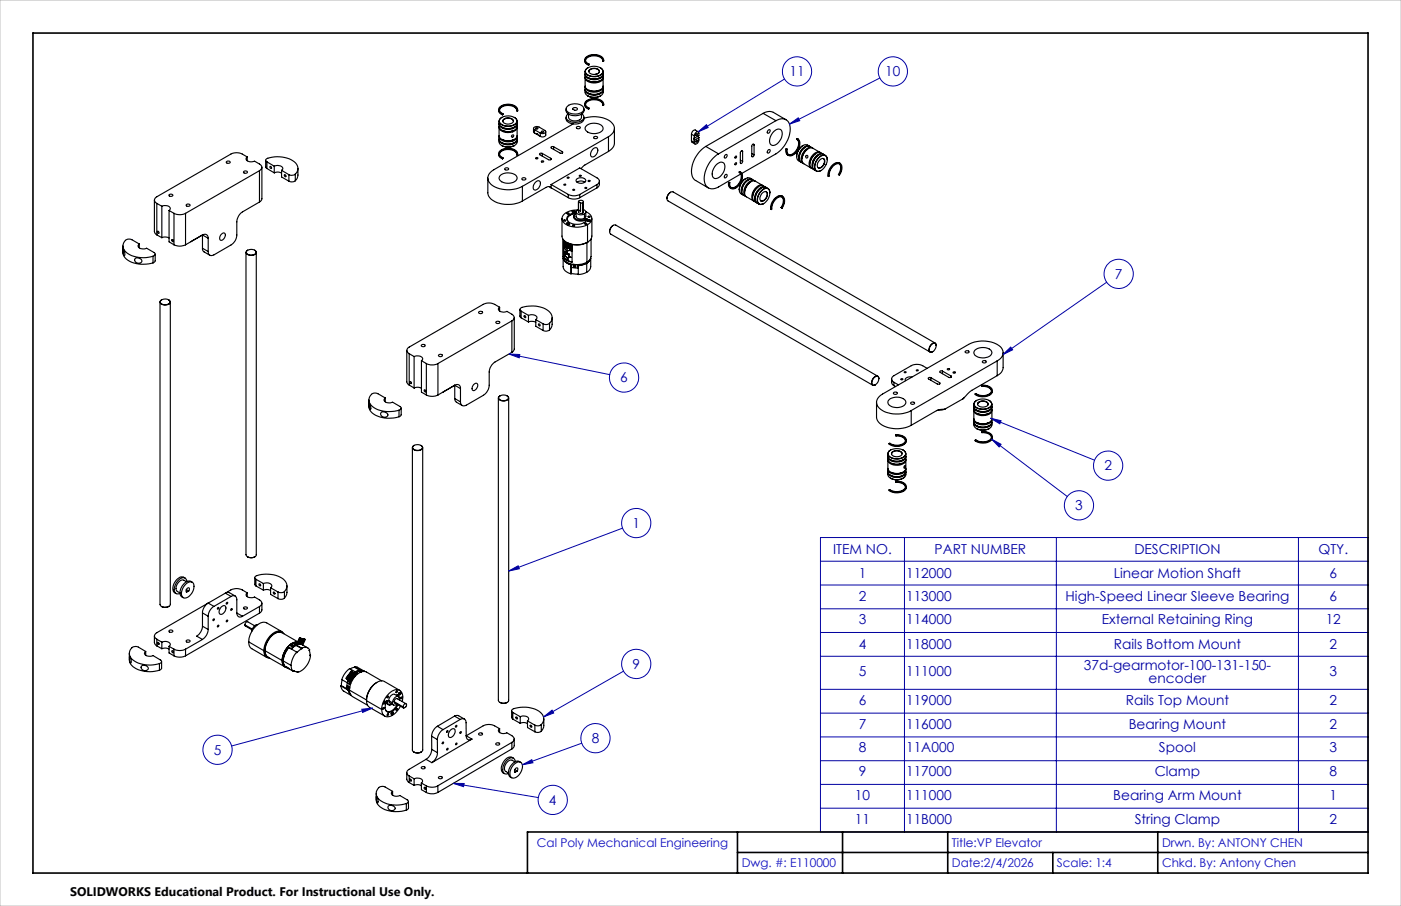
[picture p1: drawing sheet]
<svg xmlns="http://www.w3.org/2000/svg" width="432mm" height="279mm" viewBox="0 0 432 279" stroke-linecap="round" stroke-linejoin="round" font-family="sans-serif">
<defs><g id="words">
<g font-size="4.2" fill="#0000a0">
<text x="243.3" y="23.5">11</text>
<text x="272.9" y="23.5">10</text>
<text x="343.6" y="85.9">7</text>
<text x="191.2" y="117.9">6</text>
<text x="340.4" y="145.1">2</text>
<text x="331.4" y="157.3">3</text>
<text x="194.9" y="162.8">1</text>
<text x="256.8" y="170.9">ITEM NO.</text>
<text x="288.1" y="170.9">PART NUMBER</text>
<text x="349.6" y="170.9">DESCRIPTION</text>
<text x="406.3" y="170.9">QTY.</text>
<text x="264.7" y="178.3">1</text>
<text x="279.3" y="178.3">112000</text>
<text x="343.3" y="178.3">Linear Motion Shaft</text>
<text x="409.8" y="178.3">6</text>
<text x="264.7" y="185.2">2</text>
<text x="279.3" y="185.2">113000</text>
<text x="328.4" y="185.2">High-Speed Linear Sleeve Bearing</text>
<text x="409.8" y="185.2">6</text>
<text x="264.7" y="192.5">3</text>
<text x="279.3" y="192.5">114000</text>
<text x="339.6" y="192.5">External Retaining Ring</text>
<text x="408.6" y="192.5">12</text>
<text x="264.7" y="200.2">4</text>
<text x="279.3" y="200.2">118000</text>
<text x="343.3" y="200.2">Rails Bottom Mount</text>
<text x="409.8" y="200.2">2</text>
<text x="194.9" y="206.2">9</text>
<text x="264.7" y="208.6">5</text>
<text x="279.3" y="208.6">111000</text>
<text x="334" y="206.6">37d-gearmotor-100-131-150-</text>
<text x="409.8" y="208.6">3</text>
<text x="354" y="210.7">encoder</text>
<text x="264.7" y="217.4">6</text>
<text x="279.3" y="217.4">119000</text>
<text x="347" y="217.4">Rails Top Mount</text>
<text x="409.8" y="217.4">2</text>
<text x="264.7" y="224.7">7</text>
<text x="279.3" y="224.7">116000</text>
<text x="347.9" y="224.7">Bearing Mount</text>
<text x="409.8" y="224.7">2</text>
<text x="65.9" y="232.7">5</text>
<text x="182.4" y="229.1">8</text>
<text x="264.7" y="232">8</text>
<text x="279.3" y="232">11A000</text>
<text x="357.2" y="232">Spool</text>
<text x="409.8" y="232">3</text>
<text x="264.7" y="239.4">9</text>
<text x="279.3" y="239.4">117000</text>
<text x="355.9" y="239.4">Clamp</text>
<text x="409.8" y="239.4">8</text>
<text x="169.2" y="248.2">4</text>
<text x="263.5" y="246.7">10</text>
<text x="279.3" y="246.7">111000</text>
<text x="343.1" y="246.7">Bearing Arm Mount</text>
<text x="409.8" y="246.7">1</text>
<text x="263.5" y="254">11</text>
<text x="279.3" y="254">11B000</text>
<text x="349.8" y="254">String Clamp</text>
<text x="409.8" y="254">2</text>
</g>
<text font-size="3.8" x="21.6" y="276.3">SOLIDWORKS Educational Product. For Instructional Use Only.</text>
<g font-size="3.7" fill="#00f">
<text x="165.5" y="261.1">Cal Poly Mechanical Engineering</text>
<text x="293.4" y="261.1">Title:VP Elevator</text>
<text x="358.1" y="261.1">Drwn. By: ANTONY CHEN</text>
<text x="228.6" y="267.5">Dwg. #: E110000</text>
<text x="293.4" y="267.5">Date:2/4/2026</text>
<text x="325.8" y="267.5">Scale: 1:4</text>
<text x="358.1" y="267.5">Chkd. By: Antony Chen</text>
</g>
</g></defs>
<g fill="none" stroke="#000" stroke-width=".35">
<path d="M180.2 18.5l.2 .9 1 .7M180.4 18.6a3.2 3.2 0 0 1 5.4 0M181.4 19.9v.2M181.5 19.8l-.1 .3M181.5 19.8l-.1 .1M185.8 18.7a2.39 2.39 0 0 0-3.1-1.7 1.91 1.91 0 0 0-2.2 1.8l.4 .6 .6 .4M185.8 18.7v.2h.2M185.8 18.7h.2M186 18.7a2.53 2.53 0 0 0-3.1-1.9 2.13 2.13 0 0 0-2.6 2.1l1.1 1M186 18.7v.2M186.1 18.5l-.1 .4M153.7 33.8l.2 .9 1 .7"/>
<path d="M153.8 37.4a2.22 2.22 0 0 0 2.8 2.3 2.24 2.24 0 0 0 2.8-2.3M153.8 38.3a2.19 2.19 0 0 0 2.8 2.3 2.21 2.21 0 0 0 2.8-2.3M153.8 39.3v2.5a2.88 2.88 0 0 0 3.8 1.5l.8-.3 .8-.7 .2-3M153.8 38.2a2.7 2.7 0 0 0 3.8 1.6 1.84 1.84 0 0 0 1.8-1.6M153.8 39.1a2.21 2.21 0 0 0 2.8 1.8 2.24 2.24 0 0 0 2.7-1.8M154 33.9a3.1 3.1 0 0 1 4.4-1l.8 1M154.2 36.6a3.6 3.6 0 0 1 5 .3 2.09 2.09 0 0 1-2.7 2 2.21 2.21 0 0 1-2.6-1.8zM154.6 39.2a3.7 3.7 0 0 0 4 0M154.7 36.2a1.27 1.27 0 0 0-.9 1.3 1.27 1.27 0 0 0 1.1 1.2 3.4 3.4 0 0 0 4.5-1.2l-.3-.9-.6-.4M154.9 35.2v.2M155 37.4a1.83 1.83 0 0 1 3.2 0M155 35.1l-.1 .3"/>
<path d="M155 35.1l-.1 .1M155.2 36.8a1.99 1.99 0 0 1 3.1 .5 1.96 1.96 0 0 1-3.4 .1zM159.2 34h.3a2.54 2.54 0 0 0-3.1-1.9 2.13 2.13 0 0 0-2.7 2.2l1.2 .9M159.2 34a2.39 2.39 0 0 0-3-1.7 1.91 1.91 0 0 0-2.2 1.8l1 1M159.5 33.8v.4h-.3v-.2M164.4 39.6v1l.3 .4M174.5 33.6a1.99 1.99 0 0 0 2.4 2.1 2.31 2.31 0 0 0 3.1-2.1M174.5 36.2a2.15 2.15 0 0 0 2.7 2 2.2 2.2 0 0 0 2.8-2M174.7 32.9a3.6 3.6 0 0 1 5.2 .4 1.65 1.65 0 0 1-1.7 1.8 3.2 3.2 0 0 1-3.7-1.3zM175.1 35.1a1.2 1.2 0 0 0-.6 1.3 1.2 1.2 0 0 0 1.1 1 3.3 3.3 0 0 0 4.4-1.1l-.2-.6-.5-.6M175.2 35.2a1.87 1.87 0 0 0 .7 1.8 1.87 1.87 0 0 0 2 .2l1.2-.7 .1-1.3M176.6 33.4a.77 .77 0 0 1 .8-.3 .77 .77 0 0 1 .5 .6l-.8 .3-.6-.3z"/>
<path d="M176.7 38.2l-24.5 14.2a2.7 2.7 0 0 0-1.9 2.5 2.7 2.7 0 0 0 1.9 2.6 9.7 9.7 0 0 0 8.8 0M177.7 39.2a.63 .63 0 0 1 .7-.2 .63 .63 0 0 1 .4 .5 .61 .61 0 0 1-.6 .2 .61 .61 0 0 1-.5-.5zM180 36.5a8.8 8.8 0 0 1 8.8 1.6 2.59 2.59 0 0 1-1.3 4.1M180.2 32.1l.2 .9 1 .7M180.3 22a2.11 2.11 0 0 0 2.7 2.3 2.28 2.28 0 0 0 2.9-2.3M180.3 22.9a2.18 2.18 0 0 0 2.7 1.7 2.36 2.36 0 0 0 2.9-1.7M180.3 23a2.11 2.11 0 0 0 2.7 2.3 2.37 2.37 0 0 0 2.9-1.6v-.7M180.3 24v2.5a3 3 0 0 0 4.1 1.4l1.1-.5 .3-.6 .1-2.8M180.3 23.8a2.45 2.45 0 0 0 3.1 1.8 2.19 2.19 0 0 0 2.5-1.8M180.3 26.7a2.4 2.4 0 0 0 3.1 1.7 2.14 2.14 0 0 0 2.5-1.7M180.3 26.8a2.11 2.11 0 0 0 2.7 2.3 2.28 2.28 0 0 0 2.9-2.3M180.3 27.6a2.46 2.46 0 0 0 3.1 1.8 2.21 2.21 0 0 0 2.5-1.8"/>
<path d="M180.3 27.8a2.1 2.1 0 0 0 2.7 2.2 2.24 2.24 0 0 0 2.9-2.2M180.4 32.2a3.2 3.2 0 0 1 5.4 0M180.7 38.9a3.6 3.6 0 0 1 5.1 .4 1.79 1.79 0 0 1-1.9 1.8 2.99 2.99 0 0 1-3.6-1.4zM180.9 21.1a3.7 3.7 0 0 1 4.8 .5 1.52 1.52 0 0 1-1.6 1.9 3.2 3.2 0 0 1-3.7-1.3l.1-.6zM181.2 23.8a3.7 3.7 0 0 0 3.9 0M181.2 28.6a3.7 3.7 0 0 0 3.9 0M181.2 29.6h.1M181.2 20.9a1.33 1.33 0 0 0-.8 1.5 1.33 1.33 0 0 0 1.4 1.1 3.7 3.7 0 0 0 4-1v-.8l-.8-.8M181.4 33.4v.3M181.5 21.7a2.03 2.03 0 0 1 3.2 .3 1.84 1.84 0 0 1-1.6 1 1.84 1.84 0 0 1-1.6-1.1zM181.5 22a1.87 1.87 0 0 1 3.2 0l-.3 .6-1 .4M181.5 25a4 4 0 0 0 3.2 0"/>
<path d="M181.5 27.8a3.7 3.7 0 0 0 3.2 0M181.5 33.3l-.1 .4M181.5 33.3l-.1 .1M185.1 29.6a4.2 4.2 0 0 1-3.9 0M185.8 32.2a2.39 2.39 0 0 0-3.1-1.6 1.91 1.91 0 0 0-2.2 1.8l1 .9M185.8 32.2h.2M185.8 32.2v.3h.2M186 32.2a2.48 2.48 0 0 0-3.1-1.8 2.41 2.41 0 0 0-2.7 1.8l.2 .6 1 .6M186 32.2v.3M186.1 32.1l-.1 .4M189.4 39.6l-.1 5.2-.5 .8-1.3 1.1M235.2 35l1.6-.6 1.3 .1 4.2 2.4"/>
<path d="M235.2 35l3.9 2.2M235.2 35l-17.7 10.2M239.1 37.2a2.7 2.7 0 0 1 3.2-.3 2.7 2.7 0 0 1 1.3 2.9 9.9 9.9 0 0 1-4.5 7.6l-10.5 6.1M239.1 37.2l-17.6 10.2M69.8 49.9a.61 .61 0 0 1 .6-.3 .61 .61 0 0 1 .5 .6 .63 .63 0 0 1-.7 .2 .63 .63 0 0 1-.4-.5zM75.1 53a.65 .65 0 0 1 .6-.3 .65 .65 0 0 1 .5 .5 .65 .65 0 0 1-.6 .3 .65 .65 0 0 1-.5-.5zM76.2 48.4l-.2 .2a1.05 1.05 0 0 0 .2 1.1 1.05 1.05 0 0 0 1.2 .2l1.1-.2 1.5 .9a1.08 1.08 0 0 1 .7 1 1.08 1.08 0 0 1-.7 1M76.2 48.4l-1.5-.9a3.9 3.9 0 0 0-3.5 0l-22.9 13.2a1.08 1.08 0 0 0-.7 1 1.08 1.08 0 0 0 .7 1M76.2 48.4v1.2M80 52.6l-22.8 13.2M80 52.6v9.7M80.7 51.6v9.7l-.2 .5-.5 .5"/>
<path d="M81.9 49.4v2.1l.4 .5M82.3 49.9a.59 .59 0 0 1-.4-.7 .59 .59 0 0 1 .6-.4 8.6 8.6 0 0 1 8.9 1.9l.4 1.3-.2 .9-.6 .8M82.3 49.9l2.2 1.4M82.3 49.9v2.1M82.3 52l2.2 1.3M83.2 51.4a.31 .31 0 0 1 .4 .1 .31 .31 0 0 1-.2 .4zM84.5 51.3a1.65 1.65 0 0 1 2.6 .8l-.3 .4M84.5 53.3l1.1-.2 1.2 .3M84.5 51.3v2M86.8 52.5l2.2 1.4M86.8 52.5v2.1l2.2 1.3M87.7 53.9l.1-.1a.34 .34 0 0 1 .3 .3 .34 .34 0 0 1-.2 .4z"/>
<path d="M89 53.9v2M91 53.7a1.95 1.95 0 0 1-2 .2M91 55.7a1.85 1.85 0 0 1-2 .2M91 53.7v2M91.8 51.9v2.6l-.8 1.2M150.4 54.9v4.5a4 4 0 0 0 3.6 3.3 9.5 9.5 0 0 0 7-.7M153.7 47.4l.2 .9 1 .7M153.8 42.1a2.19 2.19 0 0 0 2.8 2.3 2.21 2.21 0 0 0 2.8-2.3M153.8 43.1a2.18 2.18 0 0 0 2.8 2.2 2.21 2.21 0 0 0 2.8-2.2M153.8 42a2.21 2.21 0 0 0 2.8 1.7 2.24 2.24 0 0 0 2.7-1.7M153.8 42.9a2.17 2.17 0 0 0 2.8 1.8 2.27 2.27 0 0 0 2.8-1.8M154 47.5a3.1 3.1 0 0 1 4.4-1l.6 .5 .2 .5"/>
<path d="M154.1 54.2a3.8 3.8 0 0 1 5.1 .2 1.59 1.59 0 0 1-1.8 2 3 3 0 0 1-3.6-1.4zM154.6 44a3.7 3.7 0 0 0 4 0M154.6 44.9a4.2 4.2 0 0 0 4 0M154.9 48.8v.2M155 48.6l-.1 .2M155 48.6l-.1 .4M155 40.3a3.6 3.6 0 0 0 3.2 0M155 43.1a3.6 3.6 0 0 0 3.2 0M155.6 52a.64 .64 0 0 1 .7-.3 .64 .64 0 0 1 .4 .5 .66 .66 0 0 1-.6 .3 .66 .66 0 0 1-.5-.5zM159.2 47.6a2.34 2.34 0 0 0-3-1.7 1.91 1.91 0 0 0-2.2 1.8l1 .9M159.2 47.6h.3a2.54 2.54 0 0 0-3.1-1.9 2.13 2.13 0 0 0-2.7 2.1l1.2 1M159.5 47.4v.4h-.3v-.2"/>
<path d="M161 54.9l.5-.1 .5 .2a.59 .59 0 0 1-.6 .5 .59 .59 0 0 1-.5-.5zM161 57.5v4.5M164.7 40l-.2-.1a.92 .92 0 0 1 .6-1 .92 .92 0 0 1 1.1 .3l1.9 1.2a.82 .82 0 0 1-.4 .8 .82 .82 0 0 1-.9-.1l-.3-.1M164.7 40l1.8 1M164.7 40v1M164.7 41l.6 .4M165 56.2a.88 .88 0 0 1 1.3-.3 .88 .88 0 0 1 .1 1.3 1.41 1.41 0 0 1-2 1.1v-1.1zM165.1 48.7a.32 .32 0 0 1 .4-.2 .32 .32 0 0 1 .2 .4l-.4 .1zM165.3 41.4l.3-.2 .3 .5 .6 .4M165.6 41.2l-.3 .2M166.5 41v1.1M166.9 40.5a.33 .33 0 0 1 .4-.1 .33 .33 0 0 1 .2 .4h-.6z"/>
<path d="M166.9 49.7a.33 .33 0 0 1 .4-.1 .33 .33 0 0 1 .2 .4h-.6zM167.1 47.3l-.5-.1-.3 .3 2.9 1.8 .6-.1 .1-.2-.1-.2M167.1 47.3l2.7 1.5M167.1 47.3v.8M168.2 40.6v1a1.14 1.14 0 0 1-1.7 .5M169.2 57.5l.7 .4M169.8 48.8v.4M169.9 57.9a1.07 1.07 0 0 0-1.6-.1l-7.3 4.2M169.9 56.9l8.8-5.1 5.3 3.1a1.08 1.08 0 0 1 .7 1 1.08 1.08 0 0 1-.7 1M169.9 56.9v1M169.9 56.9l5.3 3.1M169.9 57.9l5.3 3.1"/>
<path d="M170.6 45.3l-.5-.1-.3 .3 3 1.8 .5-.1v-.4M170.6 45.3l2.7 1.5M170.6 45.3v.8M173.3 46.8v.4M173.8 56.8l.6 .2-.3 .2-.3-.2zM175.2 60a3.9 3.9 0 0 0 3.5 0M175.2 60v1M176.5 58.5l.1-.1a.25 .25 0 0 1 .3-.1 .25 .25 0 0 1 .1 .4zM177.8 55.2a1.86 1.86 0 0 1 2.8 .4 1.67 1.67 0 0 1-1.6 1 1.67 1.67 0 0 1-1.4-1zM177.8 56.2a2.1 2.1 0 0 1 2.5 0M178.7 60v1M182.7 46a.88 .88 0 0 1 1.3-.4 .88 .88 0 0 1 .1 1.4 1.37 1.37 0 0 1-2 1.2l-.1-.9z"/>
<path d="M183 42.3a.66 .66 0 0 1 .7-.3 .66 .66 0 0 1 .4 .5 .63 .63 0 0 1-.6 .3 .63 .63 0 0 1-.5-.5zM184 56.9l-5.3 3.1M184 56.9v1M184 57.9l-5.3 3.1M184.7 55.9a1.85 1.85 0 0 1-.4 1.8l-.3 .2M187.5 46.7l-7.5 4.3-.9 1M187.5 42.2l-26.5 15.3M187.5 42.2v4.5M206.7 59.3a2.25 2.25 0 0 0-1.1 1.9M213.1 43.4l.2 .5 .9 .5M213.1 41.4l.9 .5M213.1 43.4l.9 .6"/>
<path d="M213.1 41.4v2M214 41.9a1.13 1.13 0 0 1 1.3-1.2l.1 1.1-1.4 .8M214 42.6a.32 .32 0 0 0-.3 .3 .32 .32 0 0 0 .3 .4M214 41.9v.7M214 43.3v.7M214.6 41.3l.2-.1a.3 .3 0 0 1 .1 .4 .3 .3 0 0 1-.4 .1zM214.6 43.3l.2-.1a.3 .3 0 0 1 .1 .5 .3 .3 0 0 1-.4 0zM215.2 41.9l.2 .5M215.2 40.6l-.9-.5a1.17 1.17 0 0 0-1.2 1.3M215.4 42.4a1.55 1.55 0 0 1-1.1 2l-.3-.4M215.4 42.4l-1.4 .9M217.5 45.2a9 9 0 0 0-4.1 9.3l.8 1.1 4.1 2.4"/>
<path d="M217.5 45.2l4 2.2M220.8 50.7a1.38 1.38 0 0 1 1.3-.7 1.38 1.38 0 0 1 1.2 .8 3.6 3.6 0 0 1-3.1 4.2 2.44 2.44 0 0 1 0-3.5zM221.5 47.4a8.9 8.9 0 0 0-4.2 9.3 2.65 2.65 0 0 0 4.2 .9l6.8-3.9M223.5 53.9l.2-.1a.52 .52 0 0 1 .3 .7 .52 .52 0 0 1-.7 .3zM223.5 47.8l.3-.2a.6 .6 0 0 1 .2 .8 .6 .6 0 0 1-.7 .2zM224.5 56.3l.1 1.2 .7 .6M224.5 56.3l.2 .1M224.5 56.3h.4M224.9 56.3l-.2 .1M226.7 50.3l.2-.1a.31 .31 0 0 1 0 .4 .31 .31 0 0 1-.4 .1zM226.7 48.2l.2-.1a.31 .31 0 0 1 0 .5 .31 .31 0 0 1-.4 0zM227.8 58.5h.1"/>
<path d="M227.9 52.9l.3 .2M227.9 52.9l.2 .1M227.9 52.9l.1 .3M228 53.2a2.33 2.33 0 0 1-.1 3.5 1.92 1.92 0 0 1-2.7 1l-.3-.6v-.8M228 53.3a3.2 3.2 0 0 1-1.9 4.6h-.7M228.1 53a2.54 2.54 0 0 1 0 3.6 2.39 2.39 0 0 1-2.9 1.5l-.4-.8-.1-.9M228.1 53l-.1 .2M228.2 49.4l.7 .4M228.5 46.5l.4 .2M228.9 46.7a.41 .41 0 0 0-.6-.1 .41 .41 0 0 0-.1 .5v3.2l.3 .1 .4-.6M228.9 46.7v3.1M229.8 55.1a4.3 4.3 0 0 0-2 3.4"/>
<path d="M229.8 55.1h.1M230.6 55.5a3.8 3.8 0 0 0-2 3.5M231.1 56.3a3.8 3.8 0 0 0-1.5 2.7M231.7 47.3l.7 .4M231.8 55.3a2.19 2.19 0 0 0-3.3 1.2 2.29 2.29 0 0 0 .5 3.6M231.9 55.4a2.81 2.81 0 0 0-3.3 2.6l-.1 1.2 .2 .6 .4 .3M232.1 44.5l.3 .2M232.4 44.7l-.1-.3-.2 .1-.4 .6v3.2h.5l.2-.6M232.4 44.7v3M232.6 55.8a1.85 1.85 0 0 0-2.9 .5 2.94 2.94 0 0 0-.5 3.9l.6 .4M232.7 55.8a2.35 2.35 0 0 0-3 1.7 2.3 2.3 0 0 0 .2 3.1M233.6 57.7a3.7 3.7 0 0 0-1.6 2.7"/>
<path d="M234.8 57.9a3.8 3.8 0 0 0-2 3.4M234.8 59.7a.95 .95 0 0 1 1.6-.3 2.01 2.01 0 0 1-1.9 2.6 1.71 1.71 0 0 1 .3-2.3zM234.9 58.7a1.34 1.34 0 0 1 1.8-.5 1.34 1.34 0 0 1 .5 1.8 3.3 3.3 0 0 1-3 3 2.45 2.45 0 0 1 .1-3.6zM235.1 57.2l-2.2-1.3a2.97 2.97 0 0 0-3.3 2.7l-.1 1.2 .3 .7 2.5 1.5M235.2 57.3a2.34 2.34 0 0 0-3 1.6 2.26 2.26 0 0 0 .2 3.2M235.9 57.7a2.31 2.31 0 0 0-3.5 1.4 2.1 2.1 0 0 0 .8 3.4M236 57.7a1.99 1.99 0 0 0-2.7 1.3 2.4 2.4 0 0 0 0 3.5M236.1 59.2a1.84 1.84 0 0 1-1.6 2.7M236.7 58.1a2.31 2.31 0 0 0-3.4 1.4 2.36 2.36 0 0 0 .1 3.1l.5 .3M236.7 46.3l.4-.2a.58 .58 0 0 1 .1 .8 .58 .58 0 0 1-.7 .2zM236.7 40.2l.4-.2a.6 .6 0 0 1 .1 .7 .6 .6 0 0 1-.7 .3zM237.3 59.5a1.33 1.33 0 0 0-1-1.5 1.33 1.33 0 0 0-1.6 .7 3.3 3.3 0 0 0-.8 4.2l.5 .2 1-.3"/>
<path d="M238.5 40.5a1.41 1.41 0 0 1 1.9-.6 1.41 1.41 0 0 1 .6 1.9 3.3 3.3 0 0 1-3.1 3 2.39 2.39 0 0 1 0-3.5zM242.3 45.9v1.3l.7 .7M242.3 45.9l.1 .1M242.3 45.9l.3 .1M242.6 46h-.2M245.6 43a3.1 3.1 0 0 1-1.3 4.4l-1.3 .3M245.7 43.1a2.67 2.67 0 0 1-.5 3.9 1.43 1.43 0 0 1-2.5 .1l-.1-1.1M245.7 42.8l.2 .1M245.9 42.8a2.92 2.92 0 0 1-.5 4.2 1.74 1.74 0 0 1-2.8 .6l-.2-1.6M245.9 42.8l-.2-.1v.4M245.9 42.8l-.2 .3M247.5 44.9a4.3 4.3 0 0 0-2 3.4"/>
<path d="M248.3 45.3a3.8 3.8 0 0 0-2 3.5M248.8 46.1a3.9 3.9 0 0 0-1.6 2.7M249.4 45.1a1.91 1.91 0 0 0-3 .8 2.75 2.75 0 0 0-.3 3.7l.6 .3M249.6 45.2a2.51 2.51 0 0 0-3.1 1.9 2.08 2.08 0 0 0 .3 2.9M250.3 45.5a1.79 1.79 0 0 0-2.8 .5 3 3 0 0 0-.6 4l.6 .4M250.4 45.6a2.13 2.13 0 0 0-2.9 1.5 2.22 2.22 0 0 0 .1 3.3M251.2 47.5a3.9 3.9 0 0 0-1.5 2.7M252.3 48.7a1.43 1.43 0 0 1 2.6-.1 3.7 3.7 0 0 1-2.8 4.2 1.63 1.63 0 0 1-.8-2.4zM252.4 47.7a3.6 3.6 0 0 0-1.9 3.5M252.7 47l-2.2-1.3a3.1 3.1 0 0 0-3.3 3.3l.3 1.3 2.4 1.5M252.9 47.1a2.24 2.24 0 0 0-2.9 1.4 2.53 2.53 0 0 0 0 3.3l.1 .1M253 52.6h.1"/>
<path d="M253.6 47.5a2.17 2.17 0 0 0-3.3 1.2 2.23 2.23 0 0 0 .5 3.6M253.7 47.6a2.19 2.19 0 0 0-2.8 1.4 2.36 2.36 0 0 0 0 3.4M253.8 48.9a1.95 1.95 0 0 0-1.6 2.9 1.52 1.52 0 0 0 1.8-1.2M253.8 49l.3 .6-.2 1M253.8 48.9l.4 .7-.2 1M253.9 50.6a1.52 1.52 0 0 1-1.7 1.1M254.4 47.9a2.14 2.14 0 0 0-3.3 1.2 2.25 2.25 0 0 0 .5 3.6M255 49.2a1.26 1.26 0 0 0-.7-1.3 1.26 1.26 0 0 0-1.5 .3 3.4 3.4 0 0 0-1.3 4.5l.6 .2 .9-.3M255 49.2h.1M258.6 53.9l.1 .1M258.6 53.9a2.32 2.32 0 0 0 0-3.4 3.5 3.5 0 0 0-3 3.8l-.2 .1M258.7 50.5a2.55 2.55 0 0 1-.3 3.3l.2 .1"/>
<path d="M258.7 54a2.57 2.57 0 0 0 .1-3.7 3.5 3.5 0 0 0-3.4 3.3v.8M258.9 50.3a2.2 2.2 0 0 0-3 1.4l-.7 1.8v.8l.2 .1M37.9 75.8a4.7 4.7 0 0 0 .4 3.4 8.6 8.6 0 0 0 8.9 1.9M38 76.8a1.74 1.74 0 0 1 .2 2l-.2-.8zM41.7 79.7a1.15 1.15 0 0 1 1.4-.1 1.15 1.15 0 0 1 .4 1.3 1.13 1.13 0 0 1-1.4 .2 1.13 1.13 0 0 1-.4-1.4zM42.9 75.2a.85 .85 0 0 0-.2 1.1 .85 .85 0 0 0 1 .4l1.5-.1 2.2 1.3a.61 .61 0 0 1 .4 .7 .61 .61 0 0 1-.6 .4M42.9 75.2l-2.2-1.3a2.08 2.08 0 0 0-2.7 .9 2.08 2.08 0 0 0 .6 2.7 8.9 8.9 0 0 0 8.6 1.5M42.9 75.2v1.2M47.2 79v2.1M47.6 61.7v9.7l.2 .6 .5 .4M47.8 78.4v2l-.6 .7M48.3 62.7l1.6 .9"/>
<path d="M48.3 72.4l1.6 .9M48.3 62.7v9.7M48.6 71.3h.1a.34 .34 0 0 1 .3 .3 .34 .34 0 0 1-.2 .4zM49.9 63.6a1.63 1.63 0 0 1 2.6 .9l-.4 .4M49.9 73.3l1.1-.2 1.1 .3M49.9 63.6v9.7M52.1 60.1a.63 .63 0 0 1 .7-.3 .63 .63 0 0 1 .4 .6 .63 .63 0 0 1-.6 .2 .63 .63 0 0 1-.5-.5zM52.1 64.9l1.5 .9M52.1 64.9v9.7l1.5 .9M53 73.9a.29 .29 0 0 1 .4 .2 .29 .29 0 0 1-.3 .3zM53.6 65.8a4 4 0 0 0 3.6 0M53.6 75.5a4 4 0 0 0 3.6 0"/>
<path d="M53.6 65.8v9.7M57.2 65.8v9.7M57.4 63.1a.64 .64 0 0 1 .7-.2 .64 .64 0 0 1 .5 .5 .65 .65 0 0 1-.7 .3 .65 .65 0 0 1-.5-.6zM62.4 72.5a1.09 1.09 0 0 1 1.2-.1 1.09 1.09 0 0 1 .6 1.1M62.4 76.6l.3 .9 2 1.2M62.4 72.5l-5.2 3M62.4 72.5l1.8 1M62.4 76.6l1.8 1M62.4 72.5v4.1M62.4 72.5l-3.6 2M64.2 73.5v4.1M68.1 72.4a.75 .75 0 0 1 1-.5 .75 .75 0 0 1 .2 1.2 .97 .97 0 0 1-.5 .9 .97 .97 0 0 1-1-.1l-.1-.6z"/>
<path d="M75.8 77.9v93.2a1.83 1.83 0 0 0 3.2 0v-93.2M76 77.4a1.74 1.74 0 0 1 2.9 .5 1.87 1.87 0 0 1-3 0zM76.3 77.2a.76 .76 0 0 0-.5 .8 .76 .76 0 0 0 .8 .6 1.71 1.71 0 0 0 2.4-.8l-.5-.6M80 62.3l-5.2 3a3.9 3.9 0 0 0-1.8 3.1v4.1a3.7 3.7 0 0 1-1.8 3l-5.3 3.1a1.08 1.08 0 0 1-1.2 .1 1.08 1.08 0 0 1-.5-1.1M173.2 67.4v5.4a3.5 3.5 0 0 0 3.6 2.6l2.6-.1 1.7-.6M173.5 73.7v5.4a3.3 3.3 0 0 0 3.4 2.4h2.4l1.6-.6M173.6 79.6v2.6a2.7 2.7 0 0 0 2.4 2.3M173.6 79.7l.8 1.2 1.5 .7-1.8-1zM173.7 74.5v.1M173.7 74.3v.1M173.7 74.5h.1M173.7 74.3v.2"/>
<path d="M173.7 75.1l.1-.1 .2 .2v.5M173.7 75.1l.1 .4M173.7 74.6h.1M173.7 75.4l.1 .1M173.7 75.1h.1M173.7 79.3h.1M173.8 74.6h.1M173.8 74.6v.1M173.8 74.4h.1M173.8 74.4v.2M173.8 75.2h.1M173.8 74.7h.1"/>
<path d="M173.8 74.9l-.1 .2M173.8 75.1h.1M173.8 75.2v.3M173.8 75.2l.1 .1M173.8 74.7v.1M173.8 74.5h.1M173.8 67.9v.2M173.8 74.5v.3M173.9 75.6l.1 .1M173.9 74.7v.2M173.9 74.7h.1M173.9 75.1v.2"/>
<path d="M173.9 75.3h.1M173.9 75.3v.3M173.9 75.6h.1M173.9 75.1l-.1 .1M173.9 74.6h.1M173.9 74.6l.1 .2M173.9 74.6v.1M173.9 74.7l.1 .1M173.9 74.9h.1M174 74.8h.1M174 78.6l1 1.4M174 74.9h.1"/>
<path d="M174 74.6l-.1 .1M174 78.6h.1M174 74.8v.1M174 74.8l-.1 .1M174 74.9l.1 .1M174.1 75.2l.1 1zM174.1 74.8v.1M174.1 74.8h.1M174.1 75h.1M174.1 76.1h.1M174.1 77.8l.2 .7-.3 .1M174.1 77.8l.4 .5-.1-1.3-.7-1v3.3"/>
<path d="M174.1 74.9v.1M174.1 76.1l.1 .1M174.1 77.8h.1M174.2 74.9v.1M174.2 74.9h.1M174.2 74.9v.2M174.2 75.7l.2-.1 .3 .4M174.2 75.7h.1M174.2 75.7l.2 .4M174.2 74.9l.1 .1M174.3 75l-.1 .1M174.3 75h.1"/>
<path d="M174.3 75.7l.2 .4M174.3 75.7h.1M174.3 75v.1M174.3 75l.1 .1M174.3 75.1h.1M174.3 75.2h.1M174.3 75.5v.2M174.4 75.7h.1M174.4 75v.1M174.4 75l-.1 .1M174.4 75.8h.1M174.4 75.8l.2 .1"/>
<path d="M174.4 75.1h-.2M174.4 75.1l-.1 .1M174.4 75.2h-.1M174.4 75.4h.1M174.4 75.1v.3M174.4 75.7l.2 .2M174.4 75.7v.1M174.4 76.1h.1M174.5 76.1l.1 .1M174.5 75.7l.1 .2M174.5 76h.1M174.5 75.2l.1 .2"/>
<path d="M174.5 75.2h.1M174.6 75.2h.1M174.6 75.2h-.1M174.6 75.9h.1M174.6 75.2v.2M174.6 75.4h.1M174.6 75.2l.1 .1M174.6 75.2v.1M174.6 75.9v.1M174.6 68.9a.42 .42 0 0 1 .5-.2 .42 .42 0 0 1 .3 .5l-.5 .1zM174.6 75.3v.1M174.7 75.3l-.1 .1"/>
<path d="M174.7 74.8a6.8 6.8 0 0 0 6.2 0M174.7 76l-.3 .1M174.7 76h.1M174.7 75.3v.3l-.1-.3M174.7 69l.8 .1M174.7 68.8v.2M174.7 69l-.1 .1M174.8 78.4h.1M174.8 75.8l.1 .9zM174.8 75.4l.1 .2M174.8 75.4h.1M174.8 76.6l.2 .1"/>
<path d="M174.8 76.6h.1M174.8 65.7l.6 .1-.5 .2zM174.8 65.7v.3M174.9 69.1h.1M174.9 69.3h.1M174.9 77.2l1.4 .3v3.3a3.8 3.8 0 0 1-2.6-1.5M174.9 77.2l-.1 1.2M174.9 75.4l.1 .1M174.9 75.4h-.1M174.9 75.4h.1M174.9 75.4v.1M174.9 69.1v.2"/>
<path d="M174.9 75.6h.1M174.9 75.5h.1M174.9 75.5v.1M175 69.3h.1M175 75.5l-.1 .1M175 69.1h.1M175 69.1v.2M175 75.5l.1 .2M175 75.5h.1M175 69.3h.2M175 76.2l.3-.2 .3 .4M175 76.2h.1"/>
<path d="M175 76.2l.3 .4M175.1 79.4l-.1 .6M175.1 75.7h.1M175.1 75.5h.1M175.1 69.1v.2M175.1 75.5v.2M175.1 76l-.1 .2M175.2 61a3.9 3.9 0 0 0 3.5 0M175.2 75.7h.1M175.2 75.7v-.3v.3M175.2 75.5h.1M175.2 69.3h.1"/>
<path d="M175.2 78.9l.6 .4M175.2 76.3h.1M175.2 76.3l.3 .1M175.2 78.9h.1M175.2 69.1v.2M175.2 69.1l.1 .2M175.2 69.1h-.1M175.2 76.2h.1M175.3 75.6h.1M175.3 76.2h.1M175.3 69.3h.1M175.3 78.4h-.5"/>
<path d="M175.3 76.2l.2 .1M175.3 76.6h.1M175.3 76.2l-.1 .1M175.3 76.2l.2 .2M175.3 78.3l-.5 .1M175.3 78.3v.1M175.3 78.4l-.1 .5M175.3 78.3l-.1 .6M175.4 75.8h.1M175.4 76.4h.1M175.4 75.6h.1M175.4 75.6v.2"/>
<path d="M175.5 75.6v.2M175.5 75.7l-.1 .1M175.5 75.7v.1M175.5 76.3l-.1 .1M175.5 76.3h.1M175.5 76.3v.1M175.5 75.6v.1M175.5 75.8h.1M175.6 75.7h.1M175.6 75.7l-.1 .1M175.6 76.6h-.3M175.6 66.1a1.41 1.41 0 0 0-.9 1.6 1.41 1.41 0 0 0 1.3 1.2 3.6 3.6 0 0 0 4.9-1.2v-.2"/>
<path d="M175.6 76.4l-.3 .2M175.6 76.4h.1M175.6 75.7v.2M175.6 75.7l.1 .2M175.6 75.6l-.1 .2M175.6 66.1l.1 .3M175.6 76.7h.1M175.6 76.7l.4 .4M175.6 75.9h.1M175.7 66.4l-.8 .8 .1 .9M175.7 75.9h.1M175.7 76.6l-.1 .1"/>
<path d="M175.8 79.3l-.7 .1M175.8 75.7l.1 .2M175.8 75.7l-.1 .2M175.8 75.8l.1 .2M175.8 75.8h.1M175.8 79.3h.1M175.8 76.8h.1M175.8 76.8l.2 .1M175.9 76h.1M175.9 75.8v.2M175.9 75.8l.1 .2M175.9 75.8v.1"/>
<path d="M175.9 75.7v.2M176 76.6h.1M176 76.6l-.4 .1M176 77.1h.1M176 76h.1M176 76.7l.1 .3M176 76.7h.1M176 76.7h-.1M176 76.7l-.2 .1M176 76.9l.1 .1M176 76.9h.1M176.1 76h.1"/>
<path d="M176.1 76.6v-.3h.2v.9l-.3-.1M176.1 76.6h.1M176.1 77h.1M176.1 75.8h.1M176.1 75.8v.2M176.1 75.9v.1M176.1 75.9l.1 .2M176.1 75.8l.1 .2M176.1 75.8v.1M176.2 75.8v.2M176.2 76.1h.1M176.2 76h.1"/>
<path d="M176.2 76v.1M176.3 75.8v.1M176.3 75.8l-.1 .2M176.3 75.9l-.1 .2M176.3 75.9l.1 .2M176.3 75.9h.1M176.4 76.1h.1M176.5 65.1l.7 .1a.43 .43 0 0 1-.4 .3 .43 .43 0 0 1-.4-.3zM176.5 65.2l-.1 .1M176.5 65.2l.8 .1M176.5 65.1v.1M176.5 65.5h.1"/>
<path d="M176.6 65.4l-.1 .1M176.6 65.4l.1 .1M176.6 69.5v.2M176.7 65.4h-.1M176.7 65.4l.1 .1M176.7 65.3h.1M176.7 65.5h.1M176.7 65.3v.1M176.7 65.3v.2M176.8 65.5h.1M176.8 65.3l.2 .1M176.8 65.3v.2"/>
<path d="M176.9 65.5h.1M177 65.4h.1M177 65.4l-.1 .1M177.1 66.3a1.11 1.11 0 0 0-.2 1.2 1.11 1.11 0 0 0 1.1 .6l1.3 .1 1.3-.3M177.3 65.9l-1.6 .5M177.3 65.9h.1M177.6 65.4v1.3a1.74 1.74 0 0 0 2.5 .6M177.6 65.8a1.03 1.03 0 0 0-.6 1.2 1.03 1.03 0 0 0 1.1 .8l1.3 .1 1.2-.3M177.6 65.6l-2 .5M177.6 65.7l-.3 .2M178 64.8a4.5 4.5 0 0 0-4.8 2.4 3.4 3.4 0 0 0 3.6 2.8h2l2.3-.7M178 64.8a.8 .8 0 0 0-.3 1 .8 .8 0 0 0 .9 .4l1.5-.2"/>
<path d="M178.3 64.7l.6 .4zM178.3 65.3a.8 .8 0 0 0 .8 .5 .8 .8 0 0 0 .7-.5M178.3 62.2v3.3M178.3 64.6l-.3 .2M178.9 62.6v2.5M179.6 62.5l-.7 .1M179.6 62.5l.1-.1a.74 .74 0 0 0-.6-.7 .74 .74 0 0 0-.8 .6l.6 .3M179.6 62.5v3.2M179.8 64.6l.7 .6v.4l-.4 .4M179.8 62.2v3.3M180.1 66v1.3M180.3 68.9a.25 .25 0 0 1 .4-.1 .25 .25 0 0 1 .1 .3z"/>
<path d="M180.3 68.9v.2M180.6 65.3a2.1 2.1 0 0 1 1.8 1.8 2.1 2.1 0 0 1-1.3 2.2M180.6 65.4l-.1 1.5-.4 .4M180.6 67.9h.1M180.6 67.6v.1M180.6 67.7v.2M180.7 67.5h.2M180.7 67.5l-.1 .1M180.7 67.5l-.1 .2M180.7 67.9v.2M180.9 74.8h.1M180.9 67.5l-.2 .4"/>
<path d="M180.9 74.8v6.1M181 74.8h-.1M181.1 69.3v5.4M181.1 67.9a.42 .42 0 0 1 .6-.2 .42 .42 0 0 1 .2 .5h-.7zM181.2 68l.8 .1M181.2 67.8v.2M181.2 68l-.1 .1M181.3 68.2h.1M181.3 66.7v.3M181.4 68.1l-.1 .1M181.4 68.1v.1M181.5 68.2l-.1 .1"/>
<path d="M181.5 68.1h-.1M181.5 68.2h.1M181.5 68.1v.2M181.6 68h.1M181.6 68l-.1 .1M181.6 68.2l.1 .1M181.6 68v.2M181.6 68.2h.1M181.8 68.2h.1M181.8 68.2h-.5M182 79.7l-.5 .9-.7 .5 1-.8zM182.1 79.6l-.1 3.2-1.2 1.2"/>
<path d="M182.2 73.7v5.4l-.3 .9-1 .9M182.4 67.4v5.6l-.3 .8-1 .9M189 69.5a2.38 2.38 0 0 0-1.1 1.9M189 69.5h.1M240.7 64l.4 .2M240.7 64l.2 .1M240.9 64.1a2.27 2.27 0 0 0 0-3.4 3.4 3.4 0 0 0-3 3.8l-.2 .1M240.9 64.1l.2 .1M241 60.7a2.49 2.49 0 0 1-.3 3.3M241.1 64.2a2.62 2.62 0 0 0 0-3.7 3.5 3.5 0 0 0-3.4 3.3v.8M241.2 60.6a2.14 2.14 0 0 0-2.9 1.3l-.8 1.8 .2 .9M49.3 93.1v93.3a1.84 1.84 0 0 0 2.7 .6"/>
<path d="M49.6 92.6a1.83 1.83 0 0 1 2.8 .5 1.73 1.73 0 0 1-3-.1zM49.8 92.5h.1M52 92.5a.76 .76 0 0 1 .5 .8 .76 .76 0 0 1-.8 .6 1.79 1.79 0 0 1-2.4-.8l.5-.6M52.5 93.1v93.3l-.5 .6M147.5 96.2a.64 .64 0 0 1 .7-.2 .64 .64 0 0 1 .5 .5 .65 .65 0 0 1-.7 .2 .65 .65 0 0 1-.5-.5zM152.9 99.3a.66 .66 0 0 1 .6-.3 .66 .66 0 0 1 .5 .6 .63 .63 0 0 1-.7 .2 .63 .63 0 0 1-.4-.5zM154 94.8l-1.5-.9a4 4 0 0 0-3.6 0l-22.8 13.1a1.08 1.08 0 0 0-.7 1.1 1.08 1.08 0 0 0 .7 1M154 94.8a.83 .83 0 0 0-.3 1 .83 .83 0 0 0 1.1 .4l1.4-.2 1.6 .9a1.08 1.08 0 0 1 .7 1 1.08 1.08 0 0 1-.7 1.1M154 94.8v1.1M157.8 99v9.7M157.8 99l-22.8 13.1M158.5 97.9v9.7l-.2 .6-.5 .5"/>
<path d="M160.2 95.4v2.1l.4 .5M160.6 96a.61 .61 0 0 1-.3-.7 .61 .61 0 0 1 .6-.5 8.6 8.6 0 0 1 8.9 1.9l.4 1.3-.2 .9-.6 .8M160.6 96l2.3 1.3M160.6 98l2.3 1.3M160.6 96v2M161.5 97.4a.31 .31 0 0 1 .5 .1 .31 .31 0 0 1-.2 .5zM162.9 97.3a1.95 1.95 0 0 1 2.6 .6l-.4 .7M162.9 99.3l1.1-.2 1.1 .3M162.9 97.3v2M165.1 98.6l2.3 1.3M165.1 98.6v2l2.3 1.3M166 99.9h.1a.32 .32 0 0 1 .4 .2 .32 .32 0 0 1-.3 .4z"/>
<path d="M167.4 99.9v2M169.4 99.7a1.76 1.76 0 0 1-2 .2M169.4 99.7v2M170.2 98l-.1 2.5-.7 1.2M175 80h.1M175.9 81.7l.1 .1v2.5M175.9 81.7l.1 .1M175.9 81.6h.1M175.9 81.6v.1M176 81.8h.1M176 81.8v2.7M176 82.4l2.2 .3"/>
<path d="M176 84.3l2.2 .2M176 84.3v.2M176.7 81.5v.8M176.8 81.8l.6 .1M176.8 81.8h.6M176.8 81.8h.1M176.8 82.2l.6 .1M176.8 81.5v.7M176.8 82.2l-.1 .1M177.4 81.6v.8l-.7-.1M178.2 82.5v.2M178.3 82h-.1v.7"/>
<path d="M178.4 81.9l-.2 2.8 1.4-.2 1.2-.5M178.4 81.9l-.1 .1M180.8 81.1l-2.5 .9M180.8 81.2l-2.4 .7M180.8 80.9v3.1M125.4 108.1v9.7l.7 .9M126.1 109.1l1.5 .9M126.1 118.7l1.5 1M126.1 109.1v9.6M126.3 117.7a.31 .31 0 0 1 .4 .2 .31 .31 0 0 1-.1 .4zM127.6 110a1.65 1.65 0 0 1 2.6 .8l-.3 .4M127.6 119.7l1.1-.3 1.2 .3"/>
<path d="M127.6 110v9.7M129.9 106.4a.55 .55 0 0 1 .7-.3 .55 .55 0 0 1 .3 .7h-.9zM129.9 111.2l1.5 .9M129.9 111.2v9.7l1.5 .9M131.4 112.1a4 4 0 0 0 3.6 0M131.4 112.1v9.7M135 112.1v9.7M135.2 109.5a.62 .62 0 0 1 .6-.3 .62 .62 0 0 1 .5 .5 .62 .62 0 0 1-.6 .3 .62 .62 0 0 1-.5-.5zM140.2 118.8a1.06 1.06 0 0 1 1.2-.1 1.06 1.06 0 0 1 .5 1.1M140.2 118.8l-5.2 3M140.2 118.8l1.7 1M140.2 118.8v4.1"/>
<path d="M140.2 118.8l-3.6 2.1M141.9 119.8v4.1M145.9 118.6a.75 .75 0 0 1 1.2-.3 .75 .75 0 0 1-.1 1.3 .84 .84 0 0 1-.5 .8 .84 .84 0 0 1-1-.3l.1-.9zM157.8 108.7l-5.3 3a4.1 4.1 0 0 0-1.7 3v4.1a4.1 4.1 0 0 1-1.8 3.1l-5.3 3.1a1.1 1.1 0 0 1-1.2 .1 1.1 1.1 0 0 1-.6-1.2M169.4 101.7a1.76 1.76 0 0 1-2 .2M269.5 116.4a.78 .78 0 0 1 1-.3 .78 .78 0 0 1 .3 1.1 1.36 1.36 0 0 1-2 1.3l-.1-.8zM270.5 116l-80.7-46.6a1.83 1.83 0 0 0-1.6 2.8l80.8 46.6M270.9 116.8a.77 .77 0 0 0-.6-.9 .77 .77 0 0 0-.9 .5 1.4 1.4 0 0 0-.1 2.5l.5-.2M274.8 116.9a1.76 1.76 0 0 0 .4 1.8l.3 .2M275.5 117.9v1M275.5 117.9l1.4 .8M275.5 118.9l.5 .3"/>
<path d="M278.7 114.7h.1a.25 .25 0 0 1 .3-.1 .25 .25 0 0 1 .1 .3zM281.1 116.3a1.27 1.27 0 0 0-1.4-.1 1.27 1.27 0 0 0-.6 1.2M282.4 114.1h.1a.25 .25 0 0 1 .3-.1 .25 .25 0 0 1 .1 .3h-.4zM285.8 113.6l-1.4-.8a3.9 3.9 0 0 0-3.6 0l-5.3 3.1a1.09 1.09 0 0 0-.7 1 1.09 1.09 0 0 0 .7 1M286.9 116.5l-.5-.1-.3 .3 2.8 1.7h.7v-.4M286.9 116.5l2.7 1.5M286.9 116.5v.8M287.2 106.2a.77 .77 0 0 1 1.1-.3 .77 .77 0 0 1 .2 1.1 1.49 1.49 0 0 1-1.9 1.4 1.84 1.84 0 0 1 .6-2.2zM288.2 105.8l-80.7-46.6a1.85 1.85 0 0 0-1.6 2.7l80.7 46.6M288.5 106.5a.75 .75 0 0 0-.5-.8 .75 .75 0 0 0-.9 .4 1.76 1.76 0 0 0-.4 2.5l.8-.2M288.5 106.5v.1M289.6 118v.4"/>
<path d="M290.5 114.4h-.6l-.3 .3 2.8 1.7h.7v-.4M290.5 114.4l2.6 1.6M290.5 114.4v.9M292 113.8a.35 .35 0 0 1 .4-.2 .35 .35 0 0 1 .2 .4h-.5zM293.1 116v.4M293.8 114.8l.6-.1v.3a.37 .37 0 0 1-.4 .1 .37 .37 0 0 1-.2-.3zM297.5 108.4a.64 .64 0 0 1 .7-.3 .64 .64 0 0 1 .5 .6 .65 .65 0 0 1-.7 .2 .65 .65 0 0 1-.5-.5zM300.6 107.9a3.8 3.8 0 0 1 5 .5 1.58 1.58 0 0 1-1.6 1.8 3.2 3.2 0 0 1-3.8-1.2v-.6zM302.6 118.9a2.23 2.23 0 0 1 3 1.8 3.4 3.4 0 0 1-4.8 .7l-.2 .1M302.8 111.4a.64 .64 0 0 1 .7-.2 .64 .64 0 0 1 .5 .5 .66 .66 0 0 1-.7 .3 .66 .66 0 0 1-.5-.6zM307.3 111.3a2.67 2.67 0 0 0 1.9-2.5 2.67 2.67 0 0 0-1.9-2.6 9.7 9.7 0 0 0-8.8 0l-26.5 15.3a2.67 2.67 0 0 0-1.9 2.6 2.67 2.67 0 0 0 1.9 2.5 9.7 9.7 0 0 0 8.8 0M307.3 115.9l-8.3 4.8-2.2 2.3"/>
<path d="M307.3 111.3l-26.5 15.3M307.3 111.3v4.6M309.2 108.8l-.1 5.1-.5 .9-1.3 1.1M113.7 123.3a4.7 4.7 0 0 0 .4 3.3 8.5 8.5 0 0 0 8.9 1.9M113.7 124.2l.1 .1a2.08 2.08 0 0 1 .3 2l-.3-.5zM117.5 127.2a1.35 1.35 0 0 1 2 1 1.15 1.15 0 0 1-1.4 .4 1.15 1.15 0 0 1-.6-1.4zM118.7 122.7l-2.2-1.3a2.08 2.08 0 0 0-2.6 .9 2.08 2.08 0 0 0 .5 2.7 8.9 8.9 0 0 0 8.6 1.5M118.7 122.7a.85 .85 0 0 0-.2 1.1 .85 .85 0 0 0 1 .4l1.5-.2 2.3 1.3a.61 .61 0 0 1 .3 .7 .61 .61 0 0 1-.6 .5M118.7 122.7v1.2M123 126.5v2M123.6 125.9v2l-.6 .6M127.1 138v93.3a1.83 1.83 0 0 0 3.2 0v-93.3"/>
<path d="M127.2 137.7a1.84 1.84 0 0 1 3 .3 1.73 1.73 0 0 1-3-.1zM127.6 137.4a.78 .78 0 0 0-.5 1 .78 .78 0 0 0 .9 .5 1.57 1.57 0 0 0 2.2-1l-.4-.5M127.6 137.4h.1M129.8 137.4h.1M130.8 120.2h.1a.34 .34 0 0 1 .3 .3 .34 .34 0 0 1-.2 .4zM131.4 121.8a4 4 0 0 0 3.6 0M140.2 122.9l.3 1 2 1.2M140.2 122.9l1.7 1M153.6 122.7v93.3a1.83 1.83 0 0 0 3.2 0v-93.3M153.8 122.3a1.91 1.91 0 0 1 2.9 .4 1.73 1.73 0 0 1-3 0zM154.1 122.1a.74 .74 0 0 0-.5 .8 .74 .74 0 0 0 .7 .6 1.54 1.54 0 0 0 2.4-1l-.4-.4M270.2 124.1v4.5a4.1 4.1 0 0 0 3.7 3.3 10.1 10.1 0 0 0 6.9-.7"/>
<path d="M273.6 139.9a2.13 2.13 0 0 0 2.7 2.3 2.25 2.25 0 0 0 2.9-2.3M273.8 123.5a3.7 3.7 0 0 1 5.3 .2 1.81 1.81 0 0 1-2.1 2 2.68 2.68 0 0 1-3.4-1.7zM274.1 139.1a3.7 3.7 0 0 1 5 .5 1.71 1.71 0 0 1-1.9 1.8 2.87 2.87 0 0 1-3.5-1.5zM274.5 138.8a1.26 1.26 0 0 0-.8 1.3 1.26 1.26 0 0 0 1 1.1 3.4 3.4 0 0 0 4.5-1.1l-.3-.9-.6-.4M274.8 139.9a1.83 1.83 0 0 1 3.2 0M275 139.4a2.06 2.06 0 0 1 3.1 .5 1.86 1.86 0 0 1-3.3 0zM275.4 121.1a.64 .64 0 0 1 .6-.2 .64 .64 0 0 1 .5 .5 .65 .65 0 0 1-.6 .3 .65 .65 0 0 1-.5-.6zM276.1 134.1a2.58 2.58 0 0 1 3.2 1.8 3.5 3.5 0 0 1-4.9 1.1l-.4-.2M276.1 134.1a2.95 2.95 0 0 1 3 1.6 2.72 2.72 0 0 1-3.7 1.5l-1.2-.5-.2 .1M276.1 134.1l.1 .3M276.1 134.3l.1 .1M276.2 134.4a2.65 2.65 0 0 1 2.9 1.5"/>
<path d="M279.3 135.7a2.18 2.18 0 0 1-2.6 2l-1.5-.2-1.2-.5v-.2M280.7 124.2a.63 .63 0 0 1 .7-.3 .63 .63 0 0 1 .4 .6 .61 .61 0 0 1-.6 .2 .61 .61 0 0 1-.5-.5zM280.8 126.6v4.6M291.4 126l-2.3 .4-8.3 4.8M291.4 126l-1.2 .5-1.1-.1M296.8 123l-5.4 3M297.3 122.6h.1M297.3 122.6l-.5 .4M300.1 124.6a1.98 1.98 0 0 0 2.4 2.3 2.43 2.43 0 0 0 3.2-2.3M300.1 125.4a2.33 2.33 0 0 0 2.9 1.8 2.31 2.31 0 0 0 2.7-1.8M300.1 125.6a2.24 2.24 0 0 0 2.9 2.3 2.51 2.51 0 0 0 2.7-1.6v-.7M300.1 126.6v2.5a2.83 2.83 0 0 0 3.9 1.5l.8-.3 .8-.7 .1-3"/>
<path d="M300.1 129.4a2.25 2.25 0 0 0 2.9 2.3 2.51 2.51 0 0 0 2.7-1.6v-.7M300.1 130.2a2.28 2.28 0 0 0 2.9 1.7 2.37 2.37 0 0 0 2.7-1.7M300.1 130.4a2.24 2.24 0 0 0 2.9 2.2 2.51 2.51 0 0 0 2.7-1.6v-.6M300.2 126.4a2.19 2.19 0 0 0 2.8 1.8 2.16 2.16 0 0 0 2.7-1.8M300.2 129.3a2.24 2.24 0 0 0 2.8 1.7 2.21 2.21 0 0 0 2.7-1.7M300.6 123.8a3.6 3.6 0 0 1 5 .6 2.01 2.01 0 0 1-2.5 1.8 2.49 2.49 0 0 1-2.9-1.6zM301 126.4a3.7 3.7 0 0 0 3.9 0M301 131.2a3.7 3.7 0 0 0 3.9 0M301 132.2a4.1 4.1 0 0 0 3.9 0M301 123.5a1.27 1.27 0 0 0-.8 1.4 1.27 1.27 0 0 0 1.1 1.1 3.3 3.3 0 0 0 4.4-1.3l-.3-.8-.6-.4M301.3 124.6a1.85 1.85 0 0 1 3.2 0v.2M301.4 127.6a4 4 0 0 0 3.1 0"/>
<path d="M301.4 130.4a3.6 3.6 0 0 0 3.1 0M301.5 124.1a2.04 2.04 0 0 1 3.1 .5 1.87 1.87 0 0 1-3.3-.1zM302.6 133.2a2.23 2.23 0 0 1 3 1.8 3.4 3.4 0 0 1-4.8 .6l-.2 .1M305.6 120.6a2.49 2.49 0 0 0-3-1.5v-.3a2.58 2.58 0 0 1 3.3 1.8 3.5 3.5 0 0 1-5 1.1l-.3-.2M305.6 134.9a2.4 2.4 0 0 0-3-1.5v-.3a2.58 2.58 0 0 1 3.3 1.8 3.5 3.5 0 0 1-5 1.1l-.3-.3M305.9 120.5a2.14 2.14 0 0 1-2.7 1.8l-1.5-.1-1.1-.5v-.2M305.9 134.7a2.18 2.18 0 0 1-2.7 1.9l-1.5-.1-.8-.3-.3-.5M273.6 140.8a2.49 2.49 0 0 0 3.2 1.7 2.14 2.14 0 0 0 2.4-1.7M273.6 140.9a2.17 2.17 0 0 0 2.7 2.3 2.26 2.26 0 0 0 2.9-2.3M273.6 141.9v2.5a3.1 3.1 0 0 0 4.6 1.3l1-1v-2.8M273.6 141.7a2.14 2.14 0 0 0 2.7 1.8 2.32 2.32 0 0 0 2.9-1.8M273.6 144.6a1.87 1.87 0 0 0 2.2 1.7 2.61 2.61 0 0 0 3.4-1.7"/>
<path d="M273.6 144.7a2.13 2.13 0 0 0 2.7 2.3 2.22 2.22 0 0 0 2.9-2.3M273.6 145.5a2.53 2.53 0 0 0 3.2 1.7 2.2 2.2 0 0 0 2.4-1.7M273.6 145.7a2.16 2.16 0 0 0 2.7 2.3 2.25 2.25 0 0 0 2.9-2.3M274.4 141.7a3.7 3.7 0 0 0 4 0M274.4 146.5a3.7 3.7 0 0 0 4 0M274.5 147.5h.1M274.8 142.9a4 4 0 0 0 3.2 0M274.8 145.7a3.6 3.6 0 0 0 3.2 0M276.1 148.4l.1 .2a2.23 2.23 0 0 1 2.8 1.7 3.4 3.4 0 0 1-4.8 .7l-.2 .1M276.1 148.4a2.65 2.65 0 0 1 3.2 1.8 3.5 3.5 0 0 1-4.5 1.3l-.8-.4M276.1 148.4l.1 .4M276.1 148.6l.1 .2"/>
<path d="M276.2 148.8a2.69 2.69 0 0 1 2.9 1.4M278.4 147.5a4.1 4.1 0 0 1-3.9 0M278.7 143.7l.3-.1v.4l-.3 .4zM279.3 150.1a2.18 2.18 0 0 1-2.6 1.9l-1.9-.3-.8-.4v-.2M57 178.3a2.14 2.14 0 0 0-3.1 1.3 2.2 2.2 0 0 0 .4 3.5M57.5 179.4a1.89 1.89 0 0 0-2-.3 1.89 1.89 0 0 0-1.1 1.6v1.4l1.1 .8M57.6 179.4a1.24 1.24 0 0 0-.8-1.2 1.24 1.24 0 0 0-1.4 .4 3.3 3.3 0 0 0-1.2 4.4l.5 .2 .8-.2M59.2 179.6a2.02 2.02 0 0 0-3 1l-.6 1.3-.1 .9M76.3 171.7a2.27 2.27 0 0 0 2.2 0M78.5 171.7h.1M78.5 178.2v2l.4 .5M78.9 178.6a.59 .59 0 0 1-.4-.6 .59 .59 0 0 1 .7-.5 8.4 8.4 0 0 1 8.9 1.9l.3 1.3-.2 .9-.5 .8"/>
<path d="M78.9 178.6l2.3 1.4M78.9 178.6v2.1M81.2 180a1.66 1.66 0 0 1 2.5 .9l-.3 .4M81.2 180v2M47.6 196.1v2.1l.2 .5 .5 .5M48.3 197.1v2.1M48.3 197.1l1.6 .9M48.3 199.2l1.6 .9M48.6 198.1h.1a.32 .32 0 0 1 .3 .3 .32 .32 0 0 1-.2 .3zM49.8 187h.1M49.9 198a1.63 1.63 0 0 1 2.6 .9l-.4 .4M49.9 198v2.1"/>
<path d="M52 187a2.46 2.46 0 0 1-2.2 0M52.1 199.3v2.1l1.5 .8M52.1 199.3l1.5 .9M52.2 194.4l.5-.1 .5 .2a.57 .57 0 0 1-.5 .5 .57 .57 0 0 1-.6-.5zM55.5 182.8l.2 1 .8 .5M57.1 180.3a1.5 1.5 0 0 1 2.6-.2 3.6 3.6 0 0 1-2.9 4.3 1.67 1.67 0 0 1-.7-2.4zM57.4 197.6a.66 .66 0 0 1 .7-.3 .66 .66 0 0 1 .5 .5 .63 .63 0 0 1-.7 .3 .63 .63 0 0 1-.5-.5zM57.4 182.6h.1M57.4 181.8l.8 .4M58.2 182.2l.2-.7a.62 .62 0 0 0-.8-.1 .62 .62 0 0 0-.3 .7l.2 .5M58.2 182.2l-.7 .4M62.4 193.1a3.9 3.9 0 0 1-1.8 3.1l1.8 1"/>
<path d="M62.4 189v4.1M62.4 197.2l-5.2 3M62.4 189l1.8 1M62.4 193.1l1.8 1M64.1 186l-15.8 9.1a1.05 1.05 0 0 0-.7 1 1.05 1.05 0 0 0 .7 1M64.2 194.1a3.9 3.9 0 0 1-1.8 3.1M64.2 186a3.7 3.7 0 0 0-1.8 3M64.2 190v4.1M64.2 186l1.7 1M65.9 187a3.7 3.7 0 0 0-1.7 3M67.1 192.9l.3-.1v.2l-.3 .4zM68.1 187.3a.85 .85 0 0 1 1.3-.5 .85 .85 0 0 1 .1 1.4 1.2 1.2 0 0 1-1.9 .9v-.9z"/>
<path d="M69.5 182.9l.6-.2 .6 .1 1.8 1M69.5 182.9l1.7 1M69.5 182.9l-5.3 3.1M69.8 185.8l.3-.1 .1 .3-.4 .3zM71.2 183.9a1.06 1.06 0 0 1 1.3-.1 1.06 1.06 0 0 1 .5 1.2v4.1M71.2 187.8l.3-.1v.2l-.3 .3zM71.2 183.9l-5.3 3.1M73 189.1a1.07 1.07 0 0 0 .5 1.1 1.07 1.07 0 0 0 1.3-.2M73 189.1l1.8 .9M75.1 187.4a.66 .66 0 0 1 .6-.3 .66 .66 0 0 1 .5 .5 .64 .64 0 0 1-.6 .3 .64 .64 0 0 1-.5-.5zM75.5 192.7l.2-.7 .6-.3 2.2 1.3M75.5 192.7l.1 .3 2.1 1.3"/>
<path d="M75.5 192.7l2.3 1.3M76.2 182.8a.83 .83 0 0 0-.2 1.1 .83 .83 0 0 0 1 .4l1.5-.2 1.5 .9a1.08 1.08 0 0 1 .7 1 1.08 1.08 0 0 1-.7 1M76.2 182.8l-1.5-.9a3.9 3.9 0 0 0-3.5 0l-1.7 1M76.2 182.8v1.2M76.7 197.9l.1 1 .6 1.1 4.9 2.8M76.7 197.9l4.6 2.8M78.9 180.7l2.3 1.3M79.4 192.7a1.81 1.81 0 0 0-1.7 1.9M79.9 180h.1a.32 .32 0 0 1 .3 .3 .32 .32 0 0 1-.2 .4zM80 187v2.1M80 187l-5.2 3M80 189.1l-22.8 13.1"/>
<path d="M80.7 186v2.3l-.7 .8M81.2 182l1.1-.2 1.1 .3M83.4 181.3l2.3 1.3M83.4 181.3v2l2.3 1.3M84.2 182.7a.31 .31 0 0 1 .5 .1 .31 .31 0 0 1-.2 .4zM85.7 182.6v2M86.9 195.1a3.8 3.8 0 0 0-4.4 2.5l-.7 1.6-.2 1.4M86.9 195.1a4 4 0 0 0-4.5 2.8l-.4 1.1-.3 1.7M86.9 195.1l4.9 2.8M86.9 194.8l-4.7-2.7a3.5 3.5 0 0 0-4.1 1.8l-.9 1.7-.5 2.3M87.5 195.4a2.33 2.33 0 0 0-3.8 .3 7.3 7.3 0 0 0-2.4 5M87.7 182.4a1.85 1.85 0 0 1-2 .2"/>
<path d="M87.7 184.5a1.85 1.85 0 0 1-2 .1M87.7 182.4v2.1M88.4 180.7v2.5l-.7 1.3M88.9 199.8a6.7 6.7 0 0 0-1.6 4M88.9 199.8l.1 .1M88.9 199.8a6.8 6.8 0 0 0-1.6 4M88.9 199.8h.1M89 199.8v.1M89.1 199.8l-.1 .1M89.1 199.7l-.1 .1M89.1 199.8l2.3 1.3M89.1 199.7l.6 .3"/>
<path d="M89.1 199.7l.1 .1M89.7 198.6l.8 .5-.5 .3-.7-.4a6.7 6.7 0 0 0-2.3 4.7M89.7 198.7l-.4 .3M89.7 198.6v.1M89.7 198.7v.1M89.7 198.8l-.3 .3M89.7 198.8l.4 .2M90.1 199l-.3 .3 .4-.2M90.1 199h.1M90.1 199l.2 .1M90.7 198.4l.1 .1M90.7 198.4l.2-.1 .8 .5 1.1-.1 2.1 1.1"/>
<path d="M90.7 198.4h.1M90.7 198.5v.1M90.7 198.5l2.3 1.4M90.8 198.5h-.2l.6 .4M90.8 198.5h.1M90.8 198.5h-.1M91.2 198.9l-1.5 1.1M91.2 198.9l.1 .2-1.5 1.1M91.2 199l1.8 1.1M91.5 198.5h-.2M91.5 198.4l-.3 .1M91.6 198.2l-.9 .2"/>
<path d="M91.7 198.1l-1 .1-1 .4M91.7 198a5.3 5.3 0 0 0-4.6 4.6l-.2 1.1M92.3 196.7l-.9 1.9M92.4 196.8h.1M92.4 196.8l-.9 1.8M92.6 196.8l.3 .2zM92.6 196.8l-.8 1.9 .8-1.9M92.9 196.9h.1M92.9 196.9l.2 .1M92.9 196.9l-.8 1.7M93 199.9a1.67 1.67 0 0 1 2.5 .5l-.3 .2 .3 1.6 .2-.1M93 199.9v.2"/>
<path d="M93.2 197l.3 .1zM93.2 197l-.8 1.6 .8-1.6M93.5 197h.1M93.5 197.1h.2M93.5 197.1l-.8 1.6M93.7 197.1l.4 .1zM93.7 197.1h.1M93.8 197.1l-.7 1.7 .7-1.6M94.1 197.2l-.8 1.7M39.9 201.5a4.7 4.7 0 0 0 .4 3.3 8.6 8.6 0 0 0 8.8 1.9M39.9 202.4l.1 .1a1.74 1.74 0 0 1 .2 1.9l-.3-.8zM43.7 205.4a1.13 1.13 0 0 1 1.4-.2 1.13 1.13 0 0 1 .4 1.4 1.12 1.12 0 0 1-1.4 .1 1.12 1.12 0 0 1-.4-1.3z"/>
<path d="M44.9 200.9a.83 .83 0 0 0-.2 1.1 .83 .83 0 0 0 1 .4l1.5-.2 2.2 1.3a.59 .59 0 0 1 .4 .7 .59 .59 0 0 1-.7 .4M44.9 200.9l-2.2-1.3a2.09 2.09 0 0 0-2.7 .8 2.09 2.09 0 0 0 .6 2.8 9 9 0 0 0 8.5 1.4M44.9 200.9v1.2M49.1 204.6v2.1M49.8 204v2.1l-.7 .6M49.9 200.1l1.1-.3 1.1 .4M53 200.7l.1-.1a.34 .34 0 0 1 .3 .3 .34 .34 0 0 1-.2 .4zM53.6 202.2a4 4 0 0 0 3.6 0M53.6 200.2a4 4 0 0 0 3.6 0M53.6 200.2v2M57.2 200.2v2M81.3 200.7a1.98 1.98 0 0 0 1.8 2.3"/>
<path d="M81.6 200.6l.4 1.5 .7 .6M81.6 200.6l.1 .1M81.7 200.7l.3 1.3 .4 .6 5.4 3.1M81.7 200.7l5.2 3M86.9 203.7l.3 1.3 .5 .6 .6 .3M87 203.7a2.06 2.06 0 0 0 .9 1.9l1 .6M87 203.7l.3 .1M87.3 203.8l.2 1.3 .4 .5M87.3 203.8l2.4 1.4M87.9 205.6h.2M87.9 205.6h.1M88.1 205.6v.1"/>
<path d="M88.1 205.6h.1M88.1 205.7h.1M88.1 205.7l2.3 1.3M88.1 205.7l.6 .4M88.7 206.1l.4 .2M88.7 206.1h.1M89.7 205.2l.2 1.1 .5 .7M89.7 200v.1M90.5 206.8l.6 .3h.7l-.1 .2M90.5 206.8l.2 .1M90.5 206.8l-.1 .2M91.4 207.2l.3 .1"/>
<path d="M91.4 201.1a7.1 7.1 0 0 0-1.7 4.1M93 200.1l-1.5 1.2-.1-.2M95.6 202l.1 .1M95.7 202.1a6.1 6.1 0 0 1-4 5.2M105.1 211.5l.7 1.5 2.4 1.4-.7-1.3M105.1 211.5l2.3 1.4M105.2 211.5l1.6 .9M105.2 211.5h-.1M105.5 209.7l-.3 1.8M106.7 209.2l1.1 1.2M106.8 212.2v.3l.6 .5M106.8 212.2l.9 .6"/>
<path d="M107 209l1.1 1.1M107 208.8l1.2 1.2M107 212l.7 .4M107.1 210.6l-.3 1.6M107.1 210.6l.5 .4 .1-.2M107.1 210.6h.1M107.2 210.1l.7 .4M107.2 210.1h.2M107.2 211.9l.5 .4M107.2 211.9l-.2 .1M107.2 208.5l.1 .2-.3 .1M107.2 208.5l-.2 .1v.2"/>
<path d="M107.2 211.5v.4M107.3 208.5l1.1 1.2M107.3 208.4l1.1 1.1M107.3 209.8l-.1 .3M107.4 210.1v-.2v.2M107.4 210.1l.6 .3M107.4 212.9v.1M107.4 212.9h.1M107.4 213l.1 .1M107.4 213h.1M107.5 208.1l-.1 .3M107.5 213l.7 1.4"/>
<path d="M107.5 209.3v.2M107.5 213v.1M107.6 212.2h.1M107.6 208.1l1 1.2M107.6 211.7v.5M107.6 208l1.1 1.1M107.6 209.5v.1M107.6 210.9h.1M107.7 212.8l.3 1.3 .5 .6 4.8 2.8M107.7 210.8h.1M107.7 212.8l5.3 3.1M107.7 210.3h.1"/>
<path d="M107.8 211.8l-.7-.3-.1 .5M107.8 210.8l-.2 .1M107.8 208.9l-.1 .1M107.8 210.8h.1M107.8 207.7l1.1 1.1M107.9 210.5l-.1 .3M107.9 209l-.1 .1M107.9 207.5l1.1 1.2M107.9 210.5h.1M108 209.9l-.1 .1M108.1 208.5l-.1 .1M108.1 209.9v.2"/>
<path d="M108.1 207.3l1.1 1.2M108.2 207.1l1.2 1.2M108.2 208.6l-.1 .1M108.3 209.4l-.1 .1M108.4 209.6h.1M108.4 208.1l-.1 .1M108.4 206.9l1.2 1.2M108.5 208.2l-.1 .1 .2-.1M108.6 209l-.1 .2M108.6 209.2h.1M108.7 209.1l-.1 .1M108.8 207.7l-.1 .2"/>
<path d="M108.9 207.8l-.1 .2M108.9 208.8h.1M108.9 208.6l-.1 .1M109 208.7l-.1 .1M109 208l-.1 .1M109.1 207.4l.7 .5M109.1 207.4l-.1 .1M109.1 207.4v.2M109.1 207.6l.6 .4M109.2 208.5h.1M109.2 208.2l-.1 .1M109.3 205.8l-1.4 .5"/>
<path d="M109.3 208.3h.1M109.3 205.8l1.4 .8M109.3 205.6l.7 .1 2.4 1.4-.5-.1M109.3 205.6l2.3 1.3M109.3 205.6v.2M109.4 207.9l.1 .1M109.5 207.2l.6 .4a7.3 7.3 0 0 0-2.3 3.3l-.1-.1M109.5 207.2h.1M109.8 207.9h.1M110.1 207.5l-2.4-1.3a7 7 0 0 0-2.4 3.4l2.3 1.3M110.1 207.5v.1M110.1 207.6l-.3 .3"/>
<path d="M110.1 207.5v.2M110.7 206.8l-.4 .2 .7 .4M110.7 207l-.2 .1M110.7 206.8l.7 .4M110.7 206.8v.2M110.7 207l.4 .2M111.1 207.2l-.3 .1M111.1 207.2h.1M111.1 207.2l.1 .1M111.6 206.9l-.6-.3-1.5 .6M111.6 206.9h.1M111.7 206.9l.7 .2"/>
<path d="M111.7 206.9h.1M111.7 206.9l.2 .1M111.9 207h.1M113 216.1l.1 1 .7 1 4.8 2.7M113 216.1l4.7 2.7M113 215.9h.1M116.1 210.5a6.6 6.6 0 0 0-3.1 5.4M117.7 210l-4.7-2.7a4 4 0 0 0-4.6 2.8l-.6 1.7-.1 1M118.1 218.3l.2-.1 .1 .2-.4 .4zM118.1 218.2l.3 .1M118.2 216.6l.1 .3M118.3 216.9h.1"/>
<path d="M118.3 216.7v.1M118.3 216.6l.1 .1M118.3 216.6h.1M118.3 216.6l.2 .1M118.3 216.8v.1M118.3 216.5v.1M118.4 216.5h.1M118.4 216.7l-.1 .1M118.4 216.7h.1M118.4 216.4l-.1 .1M118.4 216.5l.1 .1M118.4 216.5l-.1 .1"/>
<path d="M118.4 216.4l.2-.1a.45 .45 0 0 1 .1 .5 .45 .45 0 0 1-.5 .2zM118.4 216.4h.1M118.5 216.3h.1M118.5 216.4l-.1 .1M118.5 216.3v.1M118.5 216.6h.1M118.5 216.6v.1M118.6 216.3l.1 .1M118.7 216.4l-.5 .6M118.7 216.4l.2 .1M119.1 216.4l.4 .8 .8 .2M119.3 214.8h.4l-.3 .4z"/>
<path d="M119.4 216.1v-.1a3 3 0 0 0-.2 3.5 2.71 2.71 0 0 0 3.4-2l.1-.2M119.4 216.3a.92 .92 0 0 0 .4 1 .92 .92 0 0 0 1.1-.1M119.4 216.1v.2M119.4 216.1l-.2 .2h.2M119.5 214.7l.2 .1M119.8 216.1l.3 .6 1.2 .7M119.8 216.1l1.2 .6M120.6 220h.1M120.6 220l.2 .1M120.7 219.9h-.1M120.7 219.9l.1 .1M120.7 219.8h.1"/>
<path d="M120.8 219.8l.1 .1M120.8 219.7l.2-.1a.38 .38 0 0 1 .1 .6 .38 .38 0 0 1-.5 0zM120.8 219.7h.1M120.8 219.7v.2M120.8 220v.1M120.8 219.9h-.1M121 216.7l.1 .6 .4 .2 .8-.4M121 219.8h.1M121 219.8l-.2 .2M121 219.8l-.2 .1M121.1 219.6v.1M121.1 219.7l-.5 .6"/>
<path d="M121.1 219.7l.1 .1M121.5 216.4l2.7 1.6M121.6 216.7l2.8 1.6M122.2 218.6l.3 .1a.27 .27 0 0 1-.1 .3 .27 .27 0 0 1-.3-.1zM122.2 213.1l.2 .1M122.3 218.5l.2 .2M122.3 215.4l2.8 1.6M122.4 214.4v.2M122.4 214.3v.1M122.4 217.2a3.1 3.1 0 0 1-3 2.2l-.5-.4M122.4 214.4l.3 .3M122.5 214.2l.5 1"/>
<path d="M122.5 214.2l-.1 .2M122.5 215.5a.79 .79 0 0 0-.9 .4 .79 .79 0 0 0 .1 .9M122.8 214.8l-1.2-.7a1.74 1.74 0 0 0-1.8 2M122.9 214h.1M123 213.9h.1M123 213.8l-.1 .1M123 213.9l.2 .1M123 213.7h.1M123 213.7v.2M123 213.7l.2 .2M123 213.7v.1M123 213.9h.2"/>
<path d="M123.1 215.7l-.1 .1a.82 .82 0 0 0-.5-1.1 .82 .82 0 0 0-1 .7l-.5 1.3M123.1 213.9l-.2 .1M123.1 213.9l.1 .1M123.1 213.6l.2-.1a.37 .37 0 0 1 .2 .5 .37 .37 0 0 1-.6 .1zM123.2 212.9l-4.7-2.7a3.4 3.4 0 0 0-4.1 1.9l-.9 1.6-.5 2.4M123.2 213.9v.1M123.2 213.6l.1 .1M123.2 213.9h.1M123.3 213.6h.1M123.3 213.6l-.2 .1 .1 .2M123.3 213.7h-.3M123.3 213.6v.1"/>
<path d="M123.4 217.8a4.6 4.6 0 0 1-4.6 3.1l-.9-.7-.2-1.4M123.4 213.5v.1M123.4 213.6l-.5 .6M123.4 213.6l.2 .1M123.5 215.1h.4l-.4 .4zM123.6 215l.3 .1M124 216.4a2.65 2.65 0 0 0-1.4-3.7 5.7 5.7 0 0 0-4.8 5l-.1 1.1M124.7 217.1a.47 .47 0 0 1 .6 .3 .47 .47 0 0 1-.2 .6l-.6 .4-.2-.2 .1-.7zM154.1 216.6a2.38 2.38 0 0 0 2.2 0M157.7 219.2v2.1l.3 .5M158 219.7a.61 .61 0 0 1-.3-.7 .61 .61 0 0 1 .6-.5 8.5 8.5 0 0 1 8.9 1.9l.4 1.4-.2 .8-.6 .8M158 219.7l2.3 1.3"/>
<path d="M158 219.7v2.1M119.6 220.1l.2 .2M120.6 220.1h.1M120.7 220l.1 .2M120.7 220l-.1 .1M120.7 220.1l.1 .1M120.8 220.1h.1M125.4 238.3v2l.7 1M126.1 239.3v2M126.1 239.3l1.5 .9M127.6 231.9v.1M127.6 232l.8 .2 1.4-.2"/>
<path d="M129.8 231.9v.1M129.9 236.6a.66 .66 0 0 1 .6-.2 .66 .66 0 0 1 .5 .5 .64 .64 0 0 1-.7 .2 .64 .64 0 0 1-.4-.5zM131.3 234.2l-5.2 3a1.08 1.08 0 0 0-.7 1.1 1.08 1.08 0 0 0 .7 1M131.3 234.2l1.8 1M133 227l1.8 1.1M133 227l.1 4.1M133.1 231.1a3.8 3.8 0 0 1-1.8 3.1M133.1 231.1l1.7 1M134.8 224a3.9 3.9 0 0 0-1.8 3M134.8 224l1.8 1M134.8 228.1v4M134.8 232.1a3.9 3.9 0 0 1-1.7 3.1"/>
<path d="M135.1 239.7a.64 .64 0 0 1 .7-.3 .64 .64 0 0 1 .5 .6 .66 .66 0 0 1-.7 .2 .66 .66 0 0 1-.5-.5zM136.5 228.8l.2 .2-.4 .4zM136.6 225a3.9 3.9 0 0 0-1.8 3.1M137.7 230.9l.4-.1-.3 .5zM137.8 225.4l.2-.1 .1 .2-.4 .3zM138.9 225.1a.8 .8 0 0 1 1.1-.3 .8 .8 0 0 1 .2 1.2 1.44 1.44 0 0 1-1.9 1.2v-1.2zM140.1 220.8l1.3-.1 1.7 1.1M140.1 220.8l1.8 1.1M140.1 220.8l-5.3 3.2M140.5 229.2l.4 .1-.4 .4zM141.9 221.9a1.09 1.09 0 0 1 1.2-.2 1.09 1.09 0 0 1 .6 1.2v4M141.9 221.9l-5.3 3.1"/>
<path d="M141.9 225.7h.3l-.4 .5zM143.7 226.9a1.07 1.07 0 0 0 .5 1.2 1.07 1.07 0 0 0 1.3-.2M143.7 226.9l1.8 1M145.5 227.9l-12.4 7.3M147.5 226.2a.64 .64 0 0 1 .7-.2 .64 .64 0 0 1 .5 .5 .66 .66 0 0 1-.7 .2 .66 .66 0 0 1-.5-.5zM152.8 229.3a.64 .64 0 0 1 .7-.3 .64 .64 0 0 1 .5 .6 .65 .65 0 0 1-.7 .2 .65 .65 0 0 1-.5-.5zM154 224.7l-1.6-.9a3.9 3.9 0 0 0-3.5 0l-5.2 3.1M154 224.7a.84 .84 0 0 0-.3 1.1 .84 .84 0 0 0 1 .4l1.5-.2 1.6 .9a1.12 1.12 0 0 1 .7 1 1.12 1.12 0 0 1-.7 1.1M154 224.7v1.2M156.7 238.4l.3 1 .7 .5M157.8 229v2M157.8 229l-22.9 13.3"/>
<path d="M157.8 231l-22.8 13.4M158 221.8l2.3 1.3M158.3 233.8a2.14 2.14 0 0 0-3.2 1.3 2.22 2.22 0 0 0 .4 3.5M158.3 235.9a1.52 1.52 0 0 1 2.6-.3 3.6 3.6 0 0 1-2.9 4.4 1.82 1.82 0 0 1-.5-2.9zM158.5 227.9v2l-.2 .6-.5 .5M158.6 238.1l.2 .1M158.7 237.3l.7 .5M158.7 234.9l-.8-.4a2.3 2.3 0 0 0-2 3.4l.8 .5M158.8 234.9a1.22 1.22 0 0 0-.8-1.2 1.22 1.22 0 0 0-1.4 .4 3.2 3.2 0 0 0-1.2 4.4l.6 .2 .7-.2M159.1 221.1a.32 .32 0 0 1 .4 .3 .32 .32 0 0 1-.3 .3zM159.4 237.8l.2-.7a.68 .68 0 0 0-1 .1 .68 .68 0 0 0 .2 1M159.4 237.8l-.6 .4"/>
<path d="M160.3 221a1.63 1.63 0 0 1 2.6 .9l-.3 .4M160.3 223.1l1.1-.3 1.2 .3M160.3 221v2.1M160.5 235.1a1.78 1.78 0 0 0-2.8 .7l-.7 1.3-.3 1.3M162.6 222.3l2.3 1.3M162.6 222.3v2.1l2.3 1.3M163.5 223.6a.32 .32 0 0 1 .4 .3 .32 .32 0 0 1-.2 .4zM164.9 223.6v2.1M166.8 223.4a1.76 1.76 0 0 1-1.9 .2M166.8 225.5a1.76 1.76 0 0 1-1.9 .2M166.8 223.4v2.1M167.6 221.7v2.5l-.8 1.3"/>
<path d="M116 244.7a4.6 4.6 0 0 0 .3 3.3 8.5 8.5 0 0 0 8.9 1.8M116 245.6l.1 .1a1.5 1.5 0 0 1 .2 1.9l-.2-.5zM119.7 248.6a1.34 1.34 0 0 1 2 .9 1.14 1.14 0 0 1-1.4 .4 1.14 1.14 0 0 1-.6-1.3zM121 244.1l-2.3-1.4a2 2 0 0 0-2.3 .4 2 2 0 0 0-.3 2.4 7.2 7.2 0 0 0 7.7 2.6l1.4-.3M121 244.1a.84 .84 0 0 0-.2 1 .84 .84 0 0 0 .9 .4l1.5-.2 2.3 1.4a.59 .59 0 0 1 .4 .6 .59 .59 0 0 1-.7 .5M121 244.1v1.2M125.2 247.8v2M125.9 247.2v2l-.7 .6M126.1 241.3l1.5 .9M126.3 240.3a.31 .31 0 0 1 .5 .1 .31 .31 0 0 1-.3 .5zM127.6 240.2a1.63 1.63 0 0 1 2.6 .9l-.3 .4M127.6 242.2l1.1-.2 1.2 .3"/>
<path d="M127.6 240.2v2M129.9 241.5l1.5 .9M129.9 241.5v2l1.5 .9M130.8 242.8h.1a.38 .38 0 0 1 .3 .2 .38 .38 0 0 1-.1 .5l-.3-.3zM131.4 242.4v2M134.9 242.3a3.7 3.7 0 0 1-3.5 .1M134.9 242.3l.1 2.1M135 244.4a4.1 4.1 0 0 1-3.6 0"/>
<circle cx="165.5" cy="39.7" r=".31"/>
<circle cx="158" cy="41.9" r=".37"/>
<circle cx="175" cy="54.7" r=".27"/>
<circle cx="178.8" cy="54.2" r=".27"/>
<circle cx="180.5" cy="57.9" r=".27"/>
<circle cx="181.5" cy="55.8" r=".27"/>
<circle cx="248.7" cy="48.3" r=".39"/>
<circle cx="174.1" cy="67.9" r=".27"/>
<circle cx="176.9" cy="69.5" r=".27"/>
<circle cx="181.6" cy="66.8" r=".27"/>
<circle cx="278" cy="117" r=".27"/>
<circle cx="65.9" cy="191.2" r=".27"/>
<circle cx="67.2" cy="187.6" r=".26"/>
<circle cx="70" cy="191.6" r=".27"/>
<circle cx="106.8" cy="209.1" r=".17"/>
<circle cx="107.7" cy="207.9" r=".15"/>
<circle cx="108" cy="207.4" r=".15"/>
<circle cx="108.3" cy="207" r=".16"/>
<circle cx="122.3" cy="213.4" r=".26"/>
<circle cx="119.6" cy="220.5" r=".27"/>
<circle cx="140.5" cy="223.9" r=".25"/>
</g>
<g fill="none" stroke="#0000a0" stroke-width=".31">
<path d="M241.8 24.4l-26.6 16.2M243.3 38.3l2.7-2 .5 .9zM271.2 24.1l-27.9 14.2M215.2 40.6l2.5-2.1 .6 .8zM341.1 87l-32 22.4M156.9 109.2l3.3 .1-.2 1zM156.9 109.2l31 6.3M309.1 109.4l2.4-2.4 .6 .9zM305.3 129l3.2 .8-.3 .9zM305.3 129l32.1 12.9M305.6 135.4l2.9 1.6-.6 .8zM305.6 135.4l23.4 17.7"/>
<path d="M156.8 176.1l2.9-1.6 .4 .9zM191.9 162.9l-35.1 13.2M252.9 165.8h168.7v90.8h-168.7zM252.9 173.1h168.7M278.8 165.8v90.8M325.6 165.8v90.8M400.2 165.8v90.8M252.9 180.4h168.7M252.9 187.7h168.7M252.9 195.1h168.7M111.5 218.7l3.3-.3-3 1.3zM114.8 218.4l-43.4 11.6"/>
<path d="M192.2 207l-24.7 14.1M252.9 202.4h168.7M252.9 212.6h168.7M252.9 219.9h168.7M161 235.9l2.9-1.6 .4 .9zM167.5 221.1l2.6-2.1 .5 .9zM179.3 229.2l-18.3 6.7M252.9 227.3h168.7M252.9 234.6h168.7M139.7 241.6h3.4l-.2 1zM139.7 241.6l26.2 4.4M252.9 241.9h168.7"/>
<path d="M252.9 249.2h168.7"/>
<circle cx="245.6" cy="22" r="4.5"/>
<circle cx="275.2" cy="22" r="4.5"/>
<circle cx="344.8" cy="84.5" r="4.5"/>
<circle cx="192.3" cy="116.4" r="4.5"/>
<circle cx="332.5" cy="155.8" r="4.5"/>
<circle cx="341.5" cy="143.6" r="4.5"/>
<circle cx="196.1" cy="161.3" r="4.5"/>
<circle cx="196.1" cy="204.8" r="4.5"/>
<circle cx="67" cy="231.2" r="4.5"/>
<circle cx="183.5" cy="227.7" r="4.5"/>
<circle cx="170.3" cy="246.7" r="4.5"/>
</g>
<path d="M10.2 10.2h411.4v259h-411.4zM227.3 256.6v12.6M259.7 256.6v12.6M292.1 256.6v12.6M356.8 256.6v12.6M421.6 256.6h-259v12.6M227.3 262.9h194.3M324.5 262.9v6.3" fill="none" stroke="#000" stroke-width=".5"/>
<path d="M0 0h431.8v279.4h-431.8z" fill="none" stroke="#c0c0c0" stroke-width=".31"/>
<path d="M156.8 176.1l2.9-1.6 .4 .9zM305.3 129l3.2 .8-.3 .9zM305.6 135.4l2.9 1.6-.6 .8zM309.1 109.4l2.4-2.4 .6 .9zM243.3 38.3l2.7-2 .5 .9zM215.2 40.6l2.5-2.1 .6 .8zM161 235.9l2.9-1.6 .4 .9zM167.5 221.1l2.6-2.1 .5 .9zM139.7 241.6h3.4l-.2 1zM156.9 109.2l3.3 .1-.2 1zM111.5 218.7l3.3-.3-3 1.3z" fill="#0000a0"/>
<use href="#words"/>
</svg>
